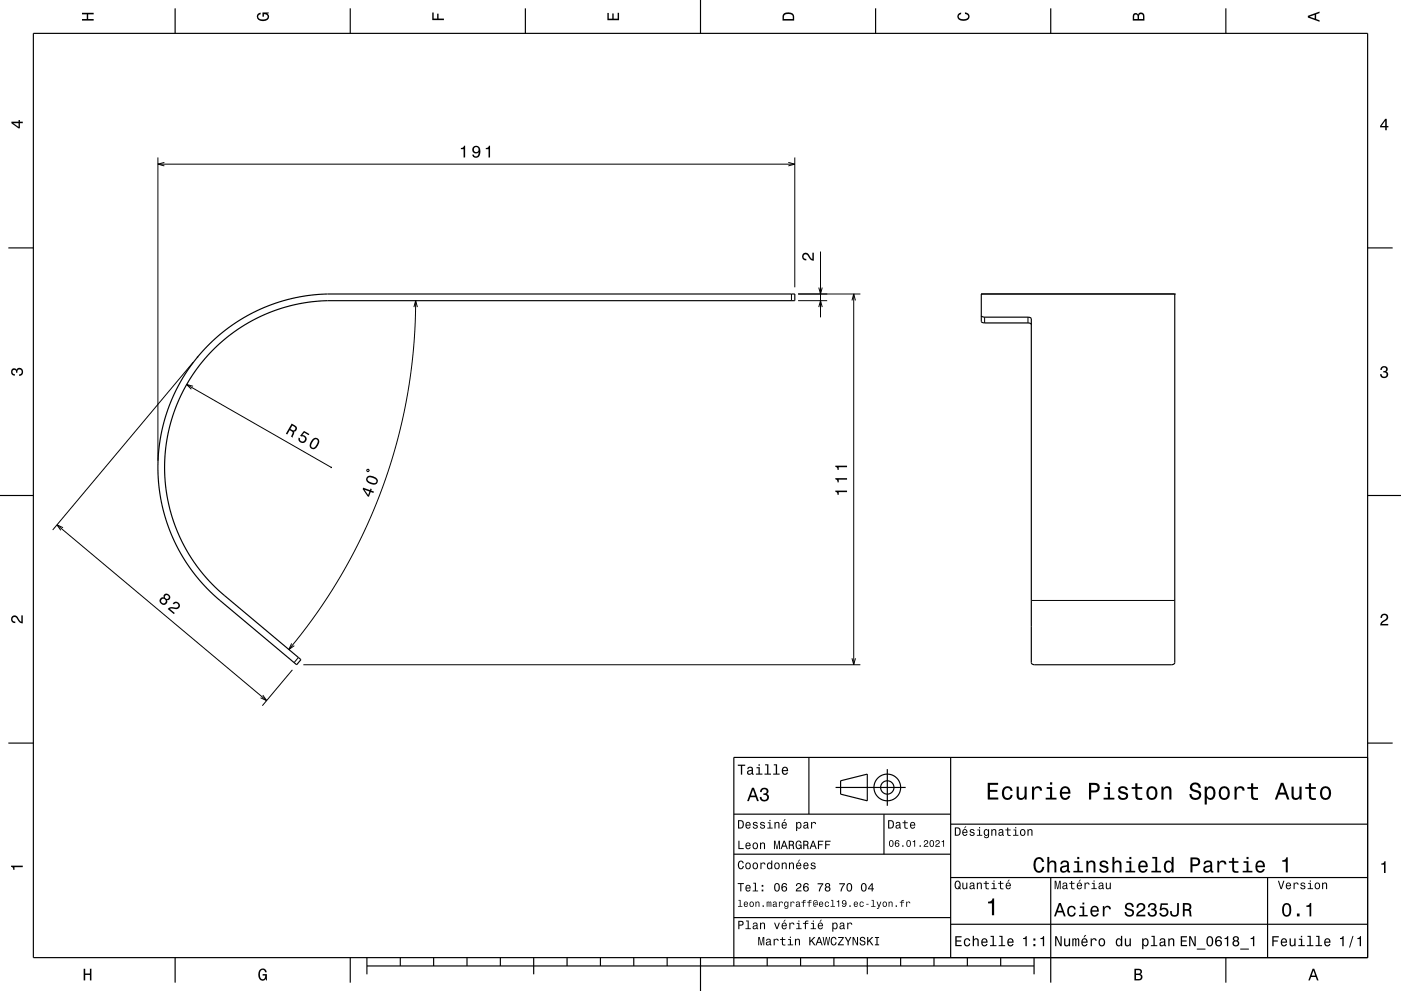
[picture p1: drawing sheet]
<svg xmlns="http://www.w3.org/2000/svg" width="420mm" height="297mm" viewBox="0 0 420 297" stroke-linecap="round" stroke-linejoin="round" font-family="sans-serif">
<g fill="none" stroke="#000" stroke-width=".3">
<path d="M47.3 47.2v90.9M47.3 49.2h191M49.3 48.7l-2 .5 2 .5M236.3 48.7l2 .5-2 .5M238.3 47.2v38.9M246 75.4v19.7M124.1 92l.5-1.9 .5 1.9M124.6 90.1l-.2 7.3-.4 6.7-1.8 13.9-2.9 13.4-1.9 6.8-2.4 7.1-5.3 12.9-3.2 6.5-3.6 6.6-3.6 6-4 6-4.3 5.9-4.4 5.4M237.3 88.1v2M239.3 90.1h8.7M239.3 88.1h18.6M245.5 86.2l.5 1.9 .5-1.9"/>
<path d="M245.5 92l.5-1.9 .5 1.9M255.4 90l.5-1.9 .6 1.9M255.9 88.1v111.1M294.2 88.1h58M295.2 95v1.8M308.2 95v1.8M56 115.2l43.3 24.9M57.9 115.8l-1.9-.6 1.4 1.5M57.9 108.6l-42.1 50.2M17.1 157.3l62.8 52.7M18.9 158.1l-1.8-.8 1.1 1.6M110 140.8l.5-.1 .1 .5-.5 .1z"/>
<path d="M309.2 180h43M87.4 192.8l-.8 1.8 1.6-1.1M89.5 197l-1.3 1.6M90.9 199.2h167M255.4 197.3l.5 1.9 .6-1.9M78.8 208.3l1.1 1.7-1.8-.9M87.7 200.8l-9.1 10.7"/>
</g>
<g fill="none" stroke="#000" stroke-width=".35">
<path d="M10 10h400v277h-400zM52.5 2.5v7.5M105 2.5v7.5M157.5 2.5v7.5M210 0v10M262.5 2.5v7.5M315 2.5v7.5M367.5 2.5v7.5M2.5 74.3h7.5M410 74.3h7.5M294.2 94.6l.3 .3 .7 .1h13l.6 .2 .4 .4v103.1l1 .5 41.5-.1 .5-.5v-110.5h-58l.1 8.5 .9 .2h13l.6 .1 .4 .4M62.5 103.4l3.3-3.1 3.6-2.7 4-2.6 4-2 3.9-1.7 4.5-1.4 4.2-1 4.4-.6 3.8-.2h140.1v2l-142.8 .1-6.9 1.1-6.5 1.9-6.4 2.8-6.3 4.1-5.3 4.5-4.6 5.3-3.8 5.9-3.1 6.5-2.1 7-1 6.9-.1 7 .9 6.7 1.5 5.8 2 5.1 2.7 5.1 3.4 4.9 2.9 3.4 3.4 3.3 24 20.2-1.3 1.5-23.7-19.9-4.9-4.9-3.6-4.5-3.1-5.1-2.5-5.2-2-5.9-1.3-6.6-.5-7 .5-7 1.4-6.6 2.1-6.4 3-6 3.6-5.4z"/>
<path d="M0 148.5h10M410 148.5h10M2.5 222.7h7.5M242.5 227v17M250.5 236h21M252 234l8-2v8l-8-2zM266 230.5v11M285 227v60M410 222.7h7.5M410 227h-190v62.5M220 244h65M220 256h65"/>
<path d="M265 244v12M285 247h125M220 275h65M285 277h125M285 263h125M315 263v31.5M380 263v24M52.5 287v7.5M105 287v7.5M110 289.5h200M110 287v5M120 287v2.5"/>
<path d="M130 287v2.5M140 287v2.5M150 287v2.5M160 287v5M170 287v2.5M180 287v2.5M190 287v2.5M200 287v2.5M210 287v10M230 287v2.5M240 287v2.5M250 287v2.5"/>
<path d="M260 287v5M270 287v2.5M280 287v2.5M290 287v2.5M300 287v2.5M310 287v5M367.5 287v7.5"/>
<circle cx="266" cy="236" r="4"/>
<circle cx="266" cy="236" r="2"/>
</g>
<g fill="#000">
<path d="M24.6 3.8h3.5v.5h-1.7v1.4h1.7v.5h-3.5v-.5h1.4v-1.4h-1.4z" fill-rule="evenodd"/>
<path d="M77.3 4.2l.8-.4v.5l-.3 .1a.68 .68 0 0 0-.4 .6 .68 .68 0 0 0 .4 .6 1.68 1.68 0 0 0 2.4-.6 .93 .93 0 0 0-1.1-.8v.8h-.4v-1.3h1.9v.3l-.5 .1 .4 .4a1.19 1.19 0 0 1-.9 1.7 1.9 1.9 0 0 1-2.6-1.3z" fill-rule="evenodd"/>
<path d="M129.6 3.8h.4v1.8h1.1v-1.5h.4v1.5h1.6v.4h-3.5z" fill-rule="evenodd"/>
<path d="M182.1 3.9h.4v1.7h1.1v-1.6h.4v1.6h1.2v-1.8h.4v2.3h-3.5z" fill-rule="evenodd"/>
<path d="M235 4a2.21 2.21 0 0 0-.4 2.2h3.5v-1.2a1.92 1.92 0 0 0-3.1-1zM235.3 4.4l.4-.2a1.45 1.45 0 0 1 2 .8v.7h-2.7l.1-1z" fill-rule="evenodd"/>
<path d="M287.3 4.2l.8-.4v.4l-.3 .1a.66 .66 0 0 0-.4 .6 .66 .66 0 0 0 .4 .6 1.69 1.69 0 0 0 2.5-.5 .9 .9 0 0 0-1-.8v-.5a1.24 1.24 0 0 1 1.4 1.1 1.24 1.24 0 0 1-1.1 1.4 1.93 1.93 0 0 1-2.6-1.2z" fill-rule="evenodd"/>
<path d="M339.8 4.2l-.2 2h3.5v-1.4a.98 .98 0 0 0-.7-1 .98 .98 0 0 0-1.2 .6 .84 .84 0 0 0-1.4-.2zM340.1 4.5l.4-.1 .4 .1 .1 1.2h-1zM341.6 4.4l.4-.2a.58 .58 0 0 1 .7 .7v.8h-1.2z" fill-rule="evenodd"/>
<path d="M392.1 4.7v.6l3.5 1.2v-.4l-1-.4v-1.4l1-.4v-.4zM392.6 5l1.5-.5v1z" fill-rule="evenodd"/>
<path d="M3.4 36.5v.4l2.1 1.6h.5v-1.6h.8v-.4h-.8v-.5h-.4v.5zM4 36.9h1.6v1.1z" fill-rule="evenodd"/>
<path d="M415.3 35.6l-1.6 2.1v.5h1.6v.8h.4v-.8h.5v-.4h-.5v-2.2zM415.3 36.2v1.6h-1.1z" fill-rule="evenodd"/>
<path d="M138.2 44.3v.4h.8v2.5h.4v-3.5h-.3a.77 .77 0 0 1-.9 .6zM141.9 44a1.15 1.15 0 0 0 0 1.7 1.15 1.15 0 0 0 1.6-.1 1.03 1.03 0 0 1-.8 1.3l-.5-.2-.1-.4h-.5a1.23 1.23 0 0 0 1.5 .9 1.23 1.23 0 0 0 .9-1.4 1.41 1.41 0 0 0-.4-1.7 1.41 1.41 0 0 0-1.7-.1zM142.1 44.8a.74 .74 0 0 1 1.4 0 .74 .74 0 0 1-1.4 0zM145.6 44.3v.4h.8v2.5h.5v-3.5h-.3a.77 .77 0 0 1-1 .6z" fill-rule="evenodd"/>
<path d="M240.7 76.1a1.22 1.22 0 0 1 2.1 .7l.7 .8v-1.9h.5v2.4a2.76 2.76 0 0 1-2.1-1.8 .69 .69 0 0 0-1 .5 .69 .69 0 0 0 .8 .8v.5a1.18 1.18 0 0 1-1.2-.7 1.18 1.18 0 0 1 .2-1.3z" fill-rule="evenodd"/>
<path d="M3.6 110.6a.86 .86 0 0 1 1.4 .2 1.12 1.12 0 0 1 1.5-.4 1.12 1.12 0 0 1 .3 1.6l-.5 .6-.6 .1v-.5a.72 .72 0 0 0 .9-.6 .72 .72 0 0 0-.8-.8 .72 .72 0 0 0-.6 .9h-.4a.62 .62 0 0 0-.4-.8 .62 .62 0 0 0-.8 .5 .62 .62 0 0 0 .5 .7h.4l-.1 .5a1.17 1.17 0 0 1-1-.7 1.17 1.17 0 0 1 .2-1.3z" fill-rule="evenodd"/>
<path d="M59 106.8h.4v.4h-.4z" fill-rule="evenodd"/>
<path d="M414.1 110a1.01 1.01 0 0 1 1.5-.2 1.01 1.01 0 0 1 0 1.6 1.12 1.12 0 0 1 .4 1.5 1.12 1.12 0 0 1-1.6 .3l-.6-.5-.1-.6h.5a.72 .72 0 0 0 .7 .9 .72 .72 0 0 0 .7-.8 .72 .72 0 0 0-.9-.6v-.4a.62 .62 0 0 0 .8-.4 .62 .62 0 0 0-.5-.8 .62 .62 0 0 0-.7 .5v.4h-.5z" fill-rule="evenodd"/>
<path d="M87.4 126.9l-1.7 3.1 .4 .2 .7-1.3 .9 .6-.4 1.4 .4 .2 .5-1.4-.1-.3a.97 .97 0 0 0 .9-.8 .97 .97 0 0 0-.5-1.1zM87.6 127.5l.5 .3a.6 .6 0 0 1 .3 .9 .6 .6 0 0 1-.9 .1l-.4-.2z" fill-rule="evenodd"/>
<path d="M91.1 129.1l-1.1 1.5 .3 .2a.8 .8 0 0 1 1.2 .4 .8 .8 0 0 1-.7 1.1 .8 .8 0 0 1-.8-.9l-.5-.3a1.21 1.21 0 0 0 .8 1.7 1.21 1.21 0 0 0 1.6-1 1.21 1.21 0 0 0-1.3-1.4l.6-.7 1.3 .7 .2-.3zM93.7 131.7a1.9 1.9 0 0 0-.3 2.8 2.03 2.03 0 0 0 2.3-2.3 1.13 1.13 0 0 0-.8-1 1.13 1.13 0 0 0-1.2 .5zM94 132l.3-.3a.63 .63 0 0 1 .7 0 .63 .63 0 0 1 .3 .6l-.1 .4a1.6 1.6 0 0 1-1.6 1.4l-.3-.2a2.16 2.16 0 0 1 .7-1.9z" fill-rule="evenodd"/>
<path d="M99.2 139.9h.3v.4h-.3z" fill-rule="evenodd"/>
<path d="M108.9 146.1l-.2 .5 1.5 2.1 .4 .2 .5-1.4 .8 .2 .2-.4-.8-.3 .2-.4-.4-.2-.2 .5zM109.3 146.8l1.5 .5-.4 1.1zM110.1 142.8a1.14 1.14 0 0 0 .3 1.9 1.9 1.9 0 0 0 2.8-.2 2.03 2.03 0 0 0-2.7-1.9zM110.4 143.2a2.37 2.37 0 0 1 2.5 .8l-.3 .7a2.38 2.38 0 0 1-2.4-.9z" fill-rule="evenodd"/>
<path d="M250.4 147v.4a.77 .77 0 0 1 .7 .9h.3v-.8h2.5v-.5zM250.4 143.3v.3a.77 .77 0 0 1 .7 1h.3v-.8h2.5v-.5zM250.4 139.6v.3a.77 .77 0 0 1 .7 .9h.3v-.8h2.5v-.4z" fill-rule="evenodd"/>
<path d="M49.2 178.2l-.1 .9a1.09 1.09 0 0 0-1.2 1.1 1.09 1.09 0 0 0 1.3 1 1.09 1.09 0 0 0 .8-1.3 .95 .95 0 0 0 1.1-.9 .95 .95 0 0 0-.9-1l-.4-.1zM48.3 180.1a.71 .71 0 0 1 1.4 0 .71 .71 0 0 1-1.4 0zM49.4 178.9a.6 .6 0 0 1 1.2 0 .6 .6 0 0 1-1.2 0zM51.8 180.8l.3 .3a.71 .71 0 0 1 1-.3 .71 .71 0 0 1 .3 .9 .71 .71 0 0 1-.9 .4l-.4-.1a1.64 1.64 0 0 0-1.8 .5l1.8 1.6 .3-.4-1.5-1.2 1.2-.1a1.18 1.18 0 0 0 1.6-.2 1.18 1.18 0 0 0-.2-1.7 1.18 1.18 0 0 0-1.7 .3z" fill-rule="evenodd"/>
<path d="M3.6 184.7a1.22 1.22 0 0 1 2 .8l.8 .8v-1.9h.4v2.4a2.76 2.76 0 0 1-2-1.8 .69 .69 0 0 0-1.1 .5 .69 .69 0 0 0 .9 .8v.4a1.19 1.19 0 0 1-1.2-.6 1.19 1.19 0 0 1 .2-1.4z" fill-rule="evenodd"/>
<path d="M414.2 184.2a1.18 1.18 0 0 1 1.9 .3 1.18 1.18 0 0 1-1 1.7l-.8 .8h1.9v.4h-2.4a2.76 2.76 0 0 1 1.8-2 .69 .69 0 0 0-.5-1.1 .69 .69 0 0 0-.8 .9h-.4z" fill-rule="evenodd"/>
<path d="M221.2 229.2v.3h.9v2.7h.4v-2.7h.9v-.3zM224.3 230l-.3 .5h.4a.47 .47 0 0 1 .5-.4 .47 .47 0 0 1 .4 .6l-.2 .1a.78 .78 0 0 0-1.1 .4 .78 .78 0 0 0 .6 1l.8-.3 .1 .2 .5 .1v-.3l-.3-.1v-1.3a.87 .87 0 0 0-.6-.7 .87 .87 0 0 0-.8 .2zM224.4 231.3l.9-.3v.4a.51 .51 0 0 1-.5 .5 .51 .51 0 0 1-.5-.5zM226.8 229.9v.3h.6v1.6h-.8v.4h2v-.4h-.8v-1.9zM227.4 229.1v.4h.4v-.4zM229.4 229.1v.3h.6v2.4h-.8v.4h1.9v-.4h-.8v-2.7zM232 229.1v.3h.6v2.4h-.8v.4h1.9v-.4h-.7v-2.7zM234.6 230.1a1.24 1.24 0 0 0-.2 1.4 1.24 1.24 0 0 0 1.2 .7l.6-.7h-.3l-.6 .4a.64 .64 0 0 1-.5-.8h1.5v-.2a.96 .96 0 0 0-.5-1 .96 .96 0 0 0-1.2 .2zM234.9 230.3l.7-.2 .3 .7h-1.1z" fill-rule="evenodd"/>
<path d="M296.1 234.6v5h3.2v-.6h-2.5v-1.7h2.2v-.6h-2.2v-1.5h2.4v-.6zM300.8 236.2a2.18 2.18 0 0 0 1.2 3.6 1.51 1.51 0 0 0 1.6-1.6h-.6a.95 .95 0 0 1-.9 1 .95 .95 0 0 1-1-.9 1.6 1.6 0 0 1 .9-2.1 .86 .86 0 0 1 .9 .8h.7a1.56 1.56 0 0 0-1.1-1.3 1.56 1.56 0 0 0-1.7 .5zM304.8 235.8v2.5a1.27 1.27 0 0 0 .9 1.4 1.27 1.27 0 0 0 1.5-.7v.6h.6v-3.8h-.6v2.2a.92 .92 0 0 1-.6 1.1 .92 .92 0 0 1-1.2-.4v-2.9zM309.4 235.8v3.8h.6v-2.2a.95 .95 0 0 1 .5-1.1 .95 .95 0 0 1 1.2 .3l.1 .4h.6a1.28 1.28 0 0 0-1-1.4 1.28 1.28 0 0 0-1.4 .8v-.6zM313.8 235.9v.5h1v2.7h-1.3v.5h3.2v-.5h-1.3v-3.2zM314.8 234.4v.8h.6v-.8zM318.1 236.2a2.2 2.2 0 0 0 1.2 3.6 1.51 1.51 0 0 0 1.5-1.3h-.6l-.3 .5-.5 .2a1.08 1.08 0 0 1-1-1.3h2.5a1.66 1.66 0 0 0-.7-2 1.66 1.66 0 0 0-2.1 .3zM318.6 236.5a.94 .94 0 0 1 1.2-.2 .94 .94 0 0 1 .5 1h-1.9zM326.5 234.6v5h.6v-2.1a1.92 1.92 0 0 0 2.6-1.4 1.33 1.33 0 0 0-1.5-1.5zM327.1 235.2a1.6 1.6 0 0 1 1.8 .5 .86 .86 0 0 1 0 .9 .86 .86 0 0 1-.9 .3h-.9zM331.1 235.9v.5h1v2.7h-1.3v.5h3.3v-.5h-1.3v-3.2zM332.1 234.4v.8h.7v-.8zM335.6 235.9a1.08 1.08 0 0 0-.3 1.2 1.08 1.08 0 0 0 1 .7l1.2 .5a.91 .91 0 0 1-.8 1 .91 .91 0 0 1-1-.9h-.6a1.52 1.52 0 0 0 1.7 1.3 1.52 1.52 0 0 0 1.3-1.7l-.5-.5-1.6-.4a.76 .76 0 0 1 .6-1 .76 .76 0 0 1 .9 .7h.6a1.47 1.47 0 0 0-1-1.2 1.47 1.47 0 0 0-1.5 .3zM340.4 234.7v1.2h-1.1v.5h1.1v2.6a1.49 1.49 0 0 0 2 .7v-.5a.97 .97 0 0 1-1.4-.5v-2.3h1.4v-.5h-1.4v-1.2zM344.1 236.2a2.18 2.18 0 0 0 1.2 3.6 2.12 2.12 0 0 0 1.7-2.1 2.12 2.12 0 0 0-1.7-2.1l-.7 .2zM344.6 236.6a.96 .96 0 0 1 1-.4 .96 .96 0 0 1 .7 .8 1.59 1.59 0 0 1-1 2.2 1.67 1.67 0 0 1-.7-2.6zM348.2 235.8v3.8h.6v-2.2a.91 .91 0 0 1 .6-1.1 .91 .91 0 0 1 1.1 .5v2.8h.7v-2.5a1.27 1.27 0 0 0-.9-1.4 1.27 1.27 0 0 0-1.5 .6v-.5zM357.1 234.9a1.37 1.37 0 0 0-.3 1.5 1.37 1.37 0 0 0 1.3 .9 1.1 1.1 0 0 1 1.3 1.3 1.19 1.19 0 0 1-1.3 .5 1.19 1.19 0 0 1-.9-1.1h-.7a1.73 1.73 0 0 0 2.2 1.8 1.73 1.73 0 0 0 1-2.6l-1.1-.4a1.02 1.02 0 0 1-1.2-.9 .99 .99 0 0 1 1.1-.8 .99 .99 0 0 1 .8 1h.7a1.66 1.66 0 0 0-1-1.6 1.66 1.66 0 0 0-1.9 .4zM361.2 235.8v5.3h.6v-2.1a1.32 1.32 0 0 0 1.4 .7 1.32 1.32 0 0 0 1.1-1.1 2.15 2.15 0 0 0-1.4-3l-.6 .2-.5 .5v-.5zM362.1 236.6a.9 .9 0 0 1 .9-.4 .9 .9 0 0 1 .7 .8 1.61 1.61 0 0 1-.9 2.2 1.69 1.69 0 0 1-.7-2.6zM365.8 236.2a2.18 2.18 0 0 0 1.2 3.6 2.16 2.16 0 0 0 1.8-1.8 2.16 2.16 0 0 0-1.1-2.2h-1.4zM366.3 236.6a.96 .96 0 0 1 1-.4 .96 .96 0 0 1 .7 .8 1.59 1.59 0 0 1-1 2.2 1.67 1.67 0 0 1-.7-2.6zM370.1 235.8v3.8h.6v-2.2a.95 .95 0 0 1 .5-1.1 .95 .95 0 0 1 1.2 .3l.1 .4h.6a1.28 1.28 0 0 0-1-1.4 1.28 1.28 0 0 0-1.4 .8v-.6zM375.1 234.7v1.2h-1.1v.5h1.1v2.6a1.49 1.49 0 0 0 2 .7v-.5a.98 .98 0 0 1-1.4-.5v-2.3h1.4v-.5h-1.4v-1.2zM384 234.6l-1.8 5h.6l.6-1.5h2l.5 1.5h.7l-1.9-5zM384.4 235.3l.7 2.2h-1.5zM387.2 235.8v2.5a1.27 1.27 0 0 0 .9 1.4 1.27 1.27 0 0 0 1.5-.7v.6h.6v-3.8h-.6v2.2a.92 .92 0 0 1-.6 1.1 .92 .92 0 0 1-1.1-.4l-.1-2.9zM392.4 234.7v1.2h-1.1v.5h1.1v2.6a1.49 1.49 0 0 0 2.1 .7v-.5a.97 .97 0 0 1-1.4-.5l-.1-2.3h1.5v-.5h-1.5v-1.2zM396.1 236.2a2.18 2.18 0 0 0 1.3 3.6 2.16 2.16 0 0 0 1.7-1.8 2.16 2.16 0 0 0-1-2.2h-1.4zM396.6 236.6a.96 .96 0 0 1 1-.4 .96 .96 0 0 1 .7 .8 1.59 1.59 0 0 1-.9 2.2 1.67 1.67 0 0 1-.8-2.6z" fill-rule="evenodd"/>
<path d="M3.3 259.4h3.5v.5h-2.5v.8h-.3a.77 .77 0 0 0-.7-.9z" fill-rule="evenodd"/>
<path d="M221.4 252v2.5h1.6v-.3h-1.3v-2.2zM223.7 252.7a.98 .98 0 0 0-.2 1.3 .98 .98 0 0 0 1.3 .4l.2-.5-.9 .3-.3-.6 1.3-.2a.8 .8 0 0 0-.5-.8 .8 .8 0 0 0-.9 .1zM223.9 252.9l.6-.1 .2 .5h-.9zM225.8 252.7a.98 .98 0 0 0-.1 1.4 .98 .98 0 0 0 1.3 .2 .98 .98 0 0 0 .2-1.4 .98 .98 0 0 0-1.4-.2zM226 252.9l.2-.1a.71 .71 0 0 1 .7 .7 .71 .71 0 0 1-.7 .7l-.3-.4zM227.8 252.5v2h.4v-1.1a.45 .45 0 0 1 .3-.7 .45 .45 0 0 1 .5 .6v1.2h.3v-1.3a.63 .63 0 0 0-.4-.7 .63 .63 0 0 0-.8 .3v-.3zM232 252v2.5h.3v-2.3l.5 2.3h.3l.4-2.3v2.3h.3v-2.5h-.4l-.5 2.2-.4-2.2zM234.9 252l-.9 2.5h.3l.3-.8h1l.3 .8h.3l-.9-2.5zM235.1 252.3l.4 1.1h-.8zM236.5 252v2.5h.3v-1.1l.7 .1 .3 1h.3l-.4-1.3a.69 .69 0 0 0 .3-.8 .69 .69 0 0 0-.7-.4zM236.8 252.3h.4a.43 .43 0 0 1 .5 .4 .43 .43 0 0 1-.5 .4h-.4zM238.7 252.3a1.36 1.36 0 0 0 .9 2.2l.5-.4 .2 .4v-1.4h-.9v.3h.6l-.2 .6a.49 .49 0 0 1-.8 0l-.2-.8a.8 .8 0 0 1 .6-1l.5 .5h.4a.85 .85 0 0 0-.6-.8 .85 .85 0 0 0-1 .4zM240.8 252v2.5h.3v-1.1l.8 .1 .2 1h.4l-.4-1.3a.69 .69 0 0 0 .3-.8 .69 .69 0 0 0-.8-.4zM241.1 252.3h.4a.43 .43 0 0 1 .5 .4 .43 .43 0 0 1-.5 .4h-.4zM243.6 252l-.9 2.5h.3l.3-.8h1l.2 .8h.4l-.9-2.5zM243.8 252.3l.4 1.1h-.8zM245.2 252v2.5h.3v-1.2h1.1v-.3h-1.1v-.7h1.3v-.3zM247.4 252v2.5h.3v-1.2h1.1v-.3h-1.1v-.7h1.3v-.3z" fill-rule="evenodd"/>
<path d="M221.2 245.8v2.5h.9a1.28 1.28 0 0 0 1-1.2 1.28 1.28 0 0 0-1-1.3zM221.6 246.1a.96 .96 0 0 1 1.1 1 .96 .96 0 0 1-1.1 .9zM223.7 246.6a.98 .98 0 0 0-.2 1.3 .98 .98 0 0 0 1.3 .3l.2-.4-.9 .3-.3-.7 1.3-.1a.8 .8 0 0 0-.5-.9 .8 .8 0 0 0-.9 .2zM223.9 246.7l.6-.1 .2 .6h-.9zM225.9 246.5l-.2 .4 .1 .3 1 .4a.43 .43 0 0 1-.4 .5 .43 .43 0 0 1-.4-.4h-.3a.7 .7 0 0 0 .9 .7 .7 .7 0 0 0 .3-1.1l-.8-.3a.38 .38 0 0 1 .3-.5 .38 .38 0 0 1 .4 .4h.3l-.4-.6zM228 246.5l-.1 .4 .1 .3 1 .4a.43 .43 0 0 1-.4 .5 .43 .43 0 0 1-.5-.4h-.3a.7 .7 0 0 0 1 .7 .7 .7 0 0 0 .2-1.1l-.7-.3a.38 .38 0 0 1 .3-.5 .38 .38 0 0 1 .4 .4h.3l-.4-.6zM230.2 246.4v.3h.5v1.3h-.7v.3h1.6v-.3h-.6v-1.6zM230.7 245.7v.4h.3v-.4zM232.2 246.4v1.9h.3v-1.1a.45 .45 0 0 1 .4-.6 .45 .45 0 0 1 .5 .5v1.2h.3v-1.3a.63 .63 0 0 0-.5-.7 .63 .63 0 0 0-.7 .4v-.3zM235.2 245.5l-.4 .6 .8-.6zM234.5 246.6a.98 .98 0 0 0-.2 1.3 .98 .98 0 0 0 1.3 .3l.3-.4-1 .3-.3-.7 1.3-.1a.8 .8 0 0 0-.4-.9 .8 .8 0 0 0-1 .2zM234.8 246.7l.5-.1 .3 .6h-1zM238.7 246.4v2.7h.3v-1.1l.1 .2a.67 .67 0 0 0 .7 .1 .67 .67 0 0 0 .4-.5 .91 .91 0 0 0 0-1.1 .91 .91 0 0 0-1-.3l-.2 .3v-.3zM239.1 246.8l.2-.2a.7 .7 0 0 1 .7 .7 .7 .7 0 0 1-.7 .7l-.3-.3zM241.1 246.5l-.2 .4h.3a.39 .39 0 0 1 .4-.3 .39 .39 0 0 1 .3 .5 .73 .73 0 0 0-.9 .3 .73 .73 0 0 0 .1 .9l.9-.2 .1 .2h.4l-.2-1.4a.73 .73 0 0 0-.5-.6 .73 .73 0 0 0-.7 .2zM241.2 247.6l.8-.3v.3a.42 .42 0 0 1-.4 .5 .42 .42 0 0 1-.5-.5zM243.1 246.4v1.9h.4l.1-1.6 .5-.1 .2 .4h.4a.64 .64 0 0 0-.5-.7 .64 .64 0 0 0-.8 .4v-.3z" fill-rule="evenodd"/>
<path d="M221.4 258.2a1.33 1.33 0 0 0-.2 1.5 1.33 1.33 0 0 0 1.3 .8l.5-1h-.3l-.4 .7a1.04 1.04 0 0 1-.8-.9 1.04 1.04 0 0 1 .6-1.1l.5 .5h.4a.85 .85 0 0 0-.6-.8 .85 .85 0 0 0-1 .3zM223.6 258.7a.98 .98 0 0 0-.1 1.4 .98 .98 0 0 0 1.4 .2 .98 .98 0 0 0 .1-1.4 .98 .98 0 0 0-1.4-.2zM223.9 258.9l.1-.1a.71 .71 0 0 1 .8 .7 .71 .71 0 0 1-.8 .7l-.2-.4zM225.8 258.7a.98 .98 0 0 0-.1 1.4 .98 .98 0 0 0 1.3 .2 .98 .98 0 0 0 .2-1.4 .98 .98 0 0 0-1.4-.2zM226 258.9l.2-.1a.71 .71 0 0 1 .7 .7 .71 .71 0 0 1-.7 .7l-.3-.4zM228 258.5v2h.3l.1-1.6 .5-.1 .3 .3h.3a.64 .64 0 0 0-.5-.6 .64 .64 0 0 0-.7 .4v-.4zM230.1 258.7l-.2 .4a.91 .91 0 0 0 .1 1 .91 .91 0 0 0 1 .3l.2-.2v.3h.3v-2.6h-.3v.9l-.6-.3zM230.4 258.9l.1-.1a.7 .7 0 0 1 .7 .7 .7 .7 0 0 1-.7 .7l-.2-.4zM232.3 258.7a.98 .98 0 0 0-.1 1.4 .98 .98 0 0 0 1.3 .2 .98 .98 0 0 0 .2-1.4 .98 .98 0 0 0-1.4-.2zM232.5 258.9l.2-.1a.71 .71 0 0 1 .7 .7 .71 .71 0 0 1-.7 .7l-.3-.4zM234.4 258.5v2h.3v-1.1a.45 .45 0 0 1 .3-.7 .45 .45 0 0 1 .5 .6v1.2h.4v-1.3a.63 .63 0 0 0-.5-.7 .63 .63 0 0 0-.7 .3v-.3zM236.5 258.5v2h.3v-1.1a.45 .45 0 0 1 .4-.7 .45 .45 0 0 1 .5 .6v1.2h.3v-1.3a.64 .64 0 0 0-.4-.7 .64 .64 0 0 0-.8 .3v-.3zM239.5 257.7l-.3 .6 .7-.6zM238.9 258.7a.98 .98 0 0 0-.3 1.4 .98 .98 0 0 0 1.3 .3l.3-.5-.9 .3-.3-.6 1.2-.2a.8 .8 0 0 0-.4-.8 .8 .8 0 0 0-.9 .1zM239.1 258.9l.5-.1 .3 .5h-.9zM241 258.7a.98 .98 0 0 0-.2 1.3 .98 .98 0 0 0 1.3 .4l.3-.5-1 .3-.3-.6 1.3-.2a.8 .8 0 0 0-.4-.8 .8 .8 0 0 0-1 .1zM241.3 258.9l.5-.1 .3 .5h-1zM243.2 258.6l-.2 .4 .2 .4 1 .4a.43 .43 0 0 1-.4 .5 .43 .43 0 0 1-.5-.4h-.3a.7 .7 0 0 0 1 .7 .7 .7 0 0 0 .2-1.2l-.8-.2a.38 .38 0 0 1 .3-.5 .38 .38 0 0 1 .5 .3h.3l-.4-.5z" fill-rule="evenodd"/>
<path d="M225.4 236.1l-1.4 4h.5l.4-1.2h1.6l.5 1.2h.5l-1.5-4zM225.7 236.7l.7 1.7h-1.3zM228.2 236.4l-.4 1h.6a.71 .71 0 0 1 .3-.9 .71 .71 0 0 1 .9 .3 .71 .71 0 0 1-.2 1h-.5v.4a.82 .82 0 0 1 1 .5 .82 .82 0 0 1-.5 1.1 .82 .82 0 0 1-1.1-.6v-.4h-.5a1.34 1.34 0 0 0 1.7 1.4 1.34 1.34 0 0 0 .7-2.1l-.3-.1a1.11 1.11 0 0 0 .3-1.6 1.11 1.11 0 0 0-1.6-.2z" fill-rule="evenodd"/>
<path d="M266.7 252l-.2 .3a.91 .91 0 0 0 0 1.1 .91 .91 0 0 0 1 .4 1.05 1.05 0 0 0 .4-1.2 1.05 1.05 0 0 0-1-.8zM267 252.1a.81 .81 0 0 1 .7 .7 .81 .81 0 0 1-.5 .8l-.4-.5zM268.5 251.9a1.21 1.21 0 0 0 .5 1.9 .66 .66 0 0 0 .6-.9 .66 .66 0 0 0-1.1-.2l.3-.7 .8 .3-.4-.5zM268.5 253.2a.45 .45 0 0 1 .9 0 .45 .45 0 0 1-.9 0zM270.5 253.3v.5h.4v-.5zM271.9 252l-.2 .3a.91 .91 0 0 0 0 1.1 .91 .91 0 0 0 1 .4 1.05 1.05 0 0 0 .4-1.2 1.05 1.05 0 0 0-1-.8zM272.2 252.1a.81 .81 0 0 1 .7 .7 .81 .81 0 0 1-.5 .8l-.4-.5zM273.6 252.1v.3h.5v1.4h.2v-2zM275.7 253.3v.5h.4v-.5zM277.1 251.9l-.2 .6h.3a.43 .43 0 0 1 .4-.5 .43 .43 0 0 1 .5 .5 .43 .43 0 0 1-.6 .4l-.4 .3-.2 .6h1.4v-.3l-1.1-.1a1.07 1.07 0 0 0 .9-1.5l-.5-.1zM278.8 252l-.2 .8a.81 .81 0 0 0 .7 1 1.02 1.02 0 0 0 .8-1.1 1.02 1.02 0 0 0-1.1-.9zM279.1 252.1a.81 .81 0 0 1 .7 .7 .81 .81 0 0 1-.5 .8l-.4-.5zM280.6 251.9l-.2 .6h.3a.43 .43 0 0 1 .4-.5 .43 .43 0 0 1 .4 .5 .43 .43 0 0 1-.5 .4l-.5 .3-.1 .6h1.3v-.3l-1-.1a1.06 1.06 0 0 0 .9-1.5l-.5-.1zM282.3 252.1v.3h.5v1.4h.2v-2z" fill-rule="evenodd"/>
<path d="M266.2 245.8v2.5h.9a1.28 1.28 0 0 0 1-1.2 1.28 1.28 0 0 0-1-1.3zM266.6 246.1a.96 .96 0 0 1 1.1 1 .96 .96 0 0 1-1.1 .9zM268.7 246.5l-.2 .4h.3a.39 .39 0 0 1 .5-.3 .39 .39 0 0 1 .3 .5 .73 .73 0 0 0-1 .3 .73 .73 0 0 0 .2 .9l.9-.2v.2h.4l-.2-1.4a.73 .73 0 0 0-.4-.6 .73 .73 0 0 0-.8 .2zM268.8 247.6l.8-.3v.3a.42 .42 0 0 1-.4 .5 .42 .42 0 0 1-.4-.5zM271.1 245.9v.5h-.5v.3h.5v1.3a.74 .74 0 0 0 1 .4v-.3l-.6-.1-.1-.4v-.9h.7v-.3h-.7v-.5zM273 246.6a.98 .98 0 0 0-.2 1.3 .98 .98 0 0 0 1.3 .3l.3-.4-1 .3-.3-.7 1.3-.1a.8 .8 0 0 0-.4-.9 .8 .8 0 0 0-1 .2zM273.3 246.7l.5-.1 .3 .6h-1z" fill-rule="evenodd"/>
<path d="M286.2 248v2.5h.9a1.28 1.28 0 0 0 1-1.3 1.28 1.28 0 0 0-1-1.2zM286.6 248.3a.96 .96 0 0 1 1.1 .9 .96 .96 0 0 1-1.1 1zM289.4 247.7l-.4 .6 .7-.6zM288.7 248.7a.98 .98 0 0 0-.2 1.3 .98 .98 0 0 0 1.3 .4l.2-.5-.9 .3-.3-.6 1.3-.2a.8 .8 0 0 0-.5-.8 .8 .8 0 0 0-.9 .1zM288.9 248.9l.6-.1 .2 .5h-.9zM290.9 248.6l-.2 .4 .1 .4 1 .4a.43 .43 0 0 1-.4 .5 .43 .43 0 0 1-.4-.4h-.3a.7 .7 0 0 0 .9 .7 .7 .7 0 0 0 .3-1.2l-.8-.2a.38 .38 0 0 1 .3-.5 .38 .38 0 0 1 .4 .4l.3-.1-.4-.5zM293 248.6v.3h.5v1.3h-.7v.3h1.7v-.3h-.7v-1.6zM293.5 247.9v.3h.3v-.3zM295.1 248.7l-.2 .4a.91 .91 0 0 0 .1 1 .91 .91 0 0 0 1 .3l.2-.2a.52 .52 0 0 1-.2 .7 .52 .52 0 0 1-.7-.3h-.3a.78 .78 0 0 0 .9 .6 .78 .78 0 0 0 .6-.8v-1.9h-.3v.3l-.6-.3zM295.4 248.9l.1-.1a.7 .7 0 0 1 .7 .7 .7 .7 0 0 1-.7 .7l-.2-.4zM297.2 248.5v2h.3v-1.4l.5-.3 .3 .2 .1 1.5h.3v-1.3a.63 .63 0 0 0-.5-.7 .63 .63 0 0 0-.7 .3v-.3zM299.6 248.6l-.2 .5h.3a.39 .39 0 0 1 .4-.4 .39 .39 0 0 1 .3 .6 .73 .73 0 0 0-.9 .2 .73 .73 0 0 0 .1 1l.9-.3 .1 .2 .4 .1-.2-1.4a.73 .73 0 0 0-1.2-.5zM299.7 249.7l.8-.2v.3a.42 .42 0 0 1-.4 .5 .42 .42 0 0 1-.5-.5zM301.9 248v.6h-.5v.3h.5l.1 1.3a.75 .75 0 0 0 1 .3v-.3l-.7-.1v-.3v-.9h.7v-.3h-.7v-.6zM303.8 248.6v.3h.5v1.3h-.6v.3h1.6v-.3h-.6v-1.6zM304.3 247.9v.3h.4v-.3zM306 248.7a.98 .98 0 0 0-.2 1.4 .98 .98 0 0 0 1.4 .2 .98 .98 0 0 0 .2-1.4 .98 .98 0 0 0-1.4-.2zM306.2 248.9l.2-.1a.71 .71 0 0 1 .7 .7 .71 .71 0 0 1-.7 .7l-.3-.4zM308 248.5v2h.3l.1-1.4 .5-.3 .3 .2v1.5h.3v-1.3a.63 .63 0 0 0-.4-.7 .63 .63 0 0 0-.8 .3v-.3z" fill-rule="evenodd"/>
<path d="M310.3 257.5a3.2 3.2 0 0 0 .5 3.9 1.63 1.63 0 0 0 2.3-1.6h-.6a1.05 1.05 0 0 1-1.4 1.1 2.67 2.67 0 0 1-.1-3.4 .92 .92 0 0 1 1.4 .8h.6a1.53 1.53 0 0 0-1.1-1.4 1.53 1.53 0 0 0-1.6 .6zM314 256.8v4.7h.6v-2a.81 .81 0 0 1 .5-1 .81 .81 0 0 1 1 .4v2.6h.6v-2.3a1.13 1.13 0 0 0-.8-1.3 1.13 1.13 0 0 0-1.3 .6v-1.7zM318.3 258.2l-.4 .8h.5a.71 .71 0 0 1 .9-.7 .71 .71 0 0 1 .5 1l-.3 .1a1.26 1.26 0 0 0-1.5 .4 1.26 1.26 0 0 0 0 1.5 1.36 1.36 0 0 0 2-.3l.1 .4 .7 .1v-.5h-.3v-2.1a1.31 1.31 0 0 0-2.2-.7zM318.5 260.1l1.4-.4a.99 .99 0 0 1-.3 1.1 .99 .99 0 0 1-1.1 .1zM322.1 258.1v.5h.9v2.4h-1.2v.5h2.9v-.5h-1.2v-2.9zM322.9 256.8v.7h.7v-.7zM325.7 258v3.5h.6v-2a.82 .82 0 0 1 .5-1 .82 .82 0 0 1 1 .4v2.6h.6v-2.3a1.14 1.14 0 0 0-.8-1.3 1.14 1.14 0 0 0-1.4 .6v-.5zM330 258.2a.97 .97 0 0 0-.3 1 .97 .97 0 0 0 .9 .7l1 .3a.78 .78 0 0 1-.6 1 .78 .78 0 0 1-.9-.8h-.5a1.37 1.37 0 0 0 1.5 1.2 1.37 1.37 0 0 0 1.2-1.6l-.6-.4-1.4-.4a.69 .69 0 0 1 .6-.9 .69 .69 0 0 1 .8 .6h.5a1.4 1.4 0 0 0-2.2-.7zM333.5 256.8v4.7h.6v-2a.82 .82 0 0 1 .5-1 .82 .82 0 0 1 1 .4v2.6h.6v-2.3a1.13 1.13 0 0 0-.8-1.3 1.13 1.13 0 0 0-1.3 .6v-1.7zM337.7 258.1v.5h.9v2.4h-1.2v.5h2.9v-.5h-1.2v-2.9zM338.6 256.8v.7h.6v-.7zM341.6 258.4a1.98 1.98 0 0 0 1 3.2 1.36 1.36 0 0 0 1.4-1.1h-.5l-.3 .4-.5 .2a.97 .97 0 0 1-.9-1.2h2.3a1.5 1.5 0 0 0-.6-1.8 1.5 1.5 0 0 0-1.9 .3zM342 258.6a.85 .85 0 0 1 1.1-.1 .85 .85 0 0 1 .4 .9h-1.7zM345.4 256.8v.5h.9v3.7h-1.1v.5h2.9v-.5h-1.2v-4.2zM349.3 258.4a2.02 2.02 0 0 0 1 3.2l.5-.2 .5-.5v.6h.5v-4.7h-.5v1.7a1.15 1.15 0 0 0-2-.1zM349.7 258.7a.8 .8 0 0 1 .9-.3 .8 .8 0 0 1 .6 .7 1.43 1.43 0 0 1-.9 2 1.53 1.53 0 0 1-.6-2.4zM356.9 257v4.5h.6v-1.9a1.72 1.72 0 0 0 2.3-1.3 1.19 1.19 0 0 0-1.4-1.3zM357.5 257.5a1.45 1.45 0 0 1 1.6 .4 .78 .78 0 0 1-.1 .9 .78 .78 0 0 1-.8 .2h-.7zM361.2 258.2l-.3 .8h.5a.71 .71 0 0 1 .8-.7 .71 .71 0 0 1 .5 1l-.2 .1a1.26 1.26 0 0 0-1.5 .4 1.26 1.26 0 0 0 0 1.5 1.36 1.36 0 0 0 1.9-.3l.1 .4 .7 .1v-.5h-.3v-2.1a1.31 1.31 0 0 0-2.2-.7zM361.4 260.1l1.4-.4a.99 .99 0 0 1-.2 1.1 .99 .99 0 0 1-1.2 .1zM364.9 258v3.5h.6v-2a.85 .85 0 0 1 .5-1 .85 .85 0 0 1 1 .3l.1 .3h.6a1.15 1.15 0 0 0-.9-1.2 1.15 1.15 0 0 0-1.3 .7v-.6zM369.4 257.1v1h-1v.5h1v2.3a1.34 1.34 0 0 0 1.9 .7v-.5a.87 .87 0 0 1-1.3-.5v-2h1.3v-.5h-1.3v-1zM372.8 258.1v.5h.9v2.4h-1.2v.5h3v-.5h-1.2v-2.9zM373.7 256.8v.7h.6v-.7zM376.7 258.4a1.98 1.98 0 0 0 1.1 3.2 1.36 1.36 0 0 0 1.4-1.1h-.6l-.3 .4-.5 .2a.97 .97 0 0 1-.9-1.2h2.3a1.5 1.5 0 0 0-.6-1.8 1.5 1.5 0 0 0-1.9 .3zM377.2 258.6a.85 .85 0 0 1 1-.1 .85 .85 0 0 1 .4 .9h-1.7zM384.4 257.8v.5h1.1v3.2h.6v-4.6h-.5a.99 .99 0 0 1-1.2 .9z" fill-rule="evenodd"/>
<path d="M221.3 276v2.5h.4v-1.1a.8 .8 0 0 0 1.2-.4 .8 .8 0 0 0-.7-1zM221.7 276.3h.4a.43 .43 0 0 1 .5 .4 .43 .43 0 0 1-.5 .4h-.4zM223.6 275.9v.3h.5v2h-.6v.3h1.6v-.3h-.6v-2.3zM225.9 276.6l-.2 .5h.3a.39 .39 0 0 1 .5-.4 .39 .39 0 0 1 .2 .6 .73 .73 0 0 0-.9 .2 .73 .73 0 0 0 .1 1l.9-.3 .1 .2 .4 .1-.2-1.4a.73 .73 0 0 0-1.2-.5zM226 277.7l.8-.2v.3a.42 .42 0 0 1-.4 .5 .42 .42 0 0 1-.5-.5zM227.8 276.5v2h.4v-1.4l.5-.3 .3 .2v1.5h.3v-1.3a.63 .63 0 0 0-.4-.7 .63 .63 0 0 0-.8 .3v-.3zM232 276.5l.8 2h.3l.7-2h-.3l-.6 1.6-.5-1.6zM235.2 275.7l-.4 .6 .8-.6zM234.5 276.7a.98 .98 0 0 0-.2 1.3 .98 .98 0 0 0 1.3 .4l.3-.5-1 .3-.3-.6 1.3-.2a.8 .8 0 0 0-.4-.8 .8 .8 0 0 0-1 .1zM234.8 276.9l.5-.1 .3 .5h-1zM236.6 276.5v2h.4l.1-1.6 .5-.1 .2 .3h.3a.64 .64 0 0 0-.4-.6 .64 .64 0 0 0-.8 .4v-.4zM238.8 276.6v.3h.5v1.3h-.6v.3h1.6v-.3h-.6v-1.6zM239.3 275.9v.3h.4v-.3zM240.7 276.6v.3h.6v1.6h.3v-1.6h.7v-.3h-.7v-.3l.7-.1v-.3h-.6l-.4 .3v.4zM243.2 276.6v.3h.5v1.3h-.7v.3h1.6v-.3h-.6v-1.6zM243.7 275.9v.3h.3v-.3zM246.1 275.7l-.4 .6 .7-.6zM245.4 276.7a.98 .98 0 0 0-.2 1.3 .98 .98 0 0 0 1.2 .4l.3-.5-.9 .3-.3-.6 1.2-.2a.8 .8 0 0 0-.4-.8 .8 .8 0 0 0-.9 .1zM245.6 276.9l.5-.1 .3 .5h-.9zM249.5 276.5v2.7h.3v-1l.1 .1a.67 .67 0 0 0 .7 .2 .67 .67 0 0 0 .5-.6 .91 .91 0 0 0 0-1 .91 .91 0 0 0-1-.3l-.3 .2v-.3zM250 276.9l.1-.1a.7 .7 0 0 1 .7 .7 .7 .7 0 0 1-.7 .7l-.2-.4zM251.9 276.6l-.2 .5h.3a.39 .39 0 0 1 .5-.4 .39 .39 0 0 1 .3 .6 .73 .73 0 0 0-1 .2 .73 .73 0 0 0 .2 1l.8-.3 .1 .2 .4 .1-.2-1.4a.73 .73 0 0 0-1.2-.5zM252 277.7l.8-.2v.3a.42 .42 0 0 1-.4 .5 .42 .42 0 0 1-.4-.5zM254 276.5v2h.3l.1-1.6 .6-.1 .2 .3h.3a.64 .64 0 0 0-.5-.6 .64 .64 0 0 0-.7 .4v-.4z" fill-rule="evenodd"/>
<path d="M221.4 269.7v.2h.4v1.7h-.5v.2h1.2v-.2h-.5v-1.9zM223.1 270.4a.76 .76 0 0 0-.1 1.1 .76 .76 0 0 0 1.1 0l.1-.2-.7 .3-.3-.5 1-.1a.64 .64 0 0 0-.3-.8 .64 .64 0 0 0-.8 .2zM223.3 270.5l.5-.1 .2 .5h-.8zM224.8 270.4a.76 .76 0 0 0 0 1.2 .76 .76 0 0 0 1.2-.2v-.4a.68 .68 0 0 0-.3-.7 .68 .68 0 0 0-.9 .1zM225 270.6a.5 .5 0 0 1 .7 .4 .5 .5 0 0 1-.7 .5zM226.5 270.2v1.6h.2l.1-1.1 .3-.3 .3 .2v1.2h.3v-1a.51 .51 0 0 0-.4-.6 .51 .51 0 0 0-.6 .3v-.3zM228.6 271.3v.5h.4v-.5zM229.8 270.2v1.6h.3v-1.2l.2-.2 .1 1.4h.3v-1.2l.2-.2 .1 1.4h.2v-1.5l-.3-.1-.3 .2-.3-.2-.2 .2zM231.8 270.3l-.1 .4h.2a.32 .32 0 0 1 .4-.3 .32 .32 0 0 1 .2 .4 .58 .58 0 0 0-.7 .2 .58 .58 0 0 0 .1 .8l.7-.2 .4 .2v-.2l-.3-1.3zM231.9 271.3a.35 .35 0 0 1 .7 0 .35 .35 0 0 1-.7 0zM233.5 270.2v1.6h.3l.1-1.3 .4-.1 .4 .3a.51 .51 0 0 0-.4-.5 .51 .51 0 0 0-.6 .3v-.3zM235.2 270.4a.78 .78 0 0 0-.2 1 .78 .78 0 0 0 .9 .4l.2-.3a.42 .42 0 0 1-.2 .6 .42 .42 0 0 1-.5-.2h-.3a.63 .63 0 0 0 .7 .5 .63 .63 0 0 0 .6-.7v-1.5h-.3v.3l-.4-.3zM235.4 270.6l.1-.2a.56 .56 0 0 1 .6 .6 .56 .56 0 0 1-.6 .6l-.2-.3zM237 270.2v1.6h.2l.1-1.3 .5-.1 .4 .3a.51 .51 0 0 0-.4-.5 .51 .51 0 0 0-.6 .3v-.3zM238.8 270.3l-.2 .4h.3a.32 .32 0 0 1 .3-.3 .32 .32 0 0 1 .3 .4 .56 .56 0 0 0-.9 .3 .56 .56 0 0 0 .4 .7l.5-.2 .4 .2v-.2l-.3-1.3zM238.8 271.3a.35 .35 0 0 1 .7 0 .35 .35 0 0 1-.7 0zM240.2 270.3v.2h.5v1.3h.3v-1.3h.5v-.2h-.5v-.2l.5-.2v-.2h-.5l-.3 .6zM242 270.3v.2h.4v1.3h.3v-1.3h.6v-.2h-.6v-.2l.6-.2v-.2h-.6l-.3 .6zM244 269.9a1.3 1.3 0 0 0 .4 1.9l.3-.2a.49 .49 0 0 1-.7-.4v-.4a.67 .67 0 0 1 .5-.9l.4 .4a.6 .6 0 0 0-.7 .3 .6 .6 0 0 0 .2 .7l.5-.2 .3 .2v-.2a1.03 1.03 0 0 0-.9-1.4zM244.4 270.7l.5-.2-.1 .5-.4 .1zM245.7 270.4a.76 .76 0 0 0-.1 1.1 .76 .76 0 0 0 1.1 0l.1-.2-.8 .3-.2-.5 1-.1a.64 .64 0 0 0-.3-.8 .64 .64 0 0 0-.8 .2zM245.9 270.5l.4-.1 .2 .5h-.7zM247.4 270.4a.76 .76 0 0 0-.1 1.1 .76 .76 0 0 0 1.2 0v-.3h-.2l-.1 .3a.53 .53 0 0 1-.7-.5 .53 .53 0 0 1 .7-.5l.3 .2-.3-.5zM249.1 269.7v.2h.4v1.7h-.5v.2h1.3v-.2h-.5v-1.9zM250.8 270.1v.3h.5v1.4h.3v-2zM252.6 270a.66 .66 0 0 0 0 .9 .66 .66 0 0 0 .9 0l-.3 .7-.8-.3a.75 .75 0 0 0 1 .4 .75 .75 0 0 0 .4-1 .75 .75 0 0 0-.3-.8 .75 .75 0 0 0-.9 .1zM252.7 270.4a.42 .42 0 0 1 .8 0 .42 .42 0 0 1-.8 0zM254.6 271.3v.5h.4v-.5zM256.1 270.4a.76 .76 0 0 0-.1 1.1 .76 .76 0 0 0 1.1 0l.1-.2-.8 .3-.2-.5 1-.1a.64 .64 0 0 0-.3-.8 .64 .64 0 0 0-.8 .2zM256.3 270.5l.4-.1 .2 .5h-.7zM257.8 270.4a.76 .76 0 0 0-.1 1.1 .76 .76 0 0 0 1.2 0v-.3h-.2l-.1 .3a.53 .53 0 0 1-.7-.5 .53 .53 0 0 1 .7-.5l.3 .2-.3-.5zM259.7 270.9v.2h.7v-.2zM261.3 269.7v.2h.4v1.7h-.5v.2h1.2v-.2h-.5v-1.9zM262.8 270.2l.6 1.7-.2 .2h-.3v.3h.4l.9-2.2h-.3l-.4 1.3-.4-1.3zM264.7 270.4a.76 .76 0 0 0 0 1.2 .76 .76 0 0 0 1.2-.2v-.4a.68 .68 0 0 0-.3-.7 .68 .68 0 0 0-.9 .1zM264.9 270.6a.5 .5 0 0 1 .8 .4 .5 .5 0 0 1-.8 .5zM266.4 270.2v1.6h.2l.1-1.1 .3-.3 .3 .2v1.2h.3v-1a.51 .51 0 0 0-.4-.6 .51 .51 0 0 0-.6 .3v-.3zM268.5 271.3v.5h.4v-.5zM269.7 270.3v.2h.5v1.3h.3v-1.3h.5v-.2h-.5v-.2l.5-.2v-.2h-.5l-.3 .6zM271.7 270.2v1.6h.2l.1-1.3 .5-.1 .4 .3a.51 .51 0 0 0-.4-.5 .51 .51 0 0 0-.6 .3v-.3z" fill-rule="evenodd"/>
<path d="M221.2 264.7v.3h.7v2.2h.3v-2.2h.8v-.3zM223.7 265.4a.98 .98 0 0 0-.2 1.3 .98 .98 0 0 0 1.3 .3l.2-.4-.9 .3-.3-.6 1.3-.2a.8 .8 0 0 0-.5-.9 .8 .8 0 0 0-.9 .2zM223.9 265.6l.6-.1 .2 .5h-.9zM225.8 264.6v.2h.5v2.1h-.6v.3h1.6v-.3h-.7v-2.3zM228.3 266.6v.6h.5v-.6zM228.3 265.2v.6h.5v-.6zM232.3 265l-.2 .4a1.36 1.36 0 0 0 .8 1.8 1.4 1.4 0 0 0 .9-1.3 1.4 1.4 0 0 0-.9-1.3zM232.7 265l.2-.1a1.22 1.22 0 0 1 0 2l-.5-.5v-.9zM234.6 264.8a1.71 1.71 0 0 0 .1 2.3 .83 .83 0 0 0 1.1-.2 .83 .83 0 0 0-.1-1.1 .83 .83 0 0 0-1.1 0 .74 .74 0 0 1 .6-.9l.4 .4h.4a.79 .79 0 0 0-.6-.6 .79 .79 0 0 0-.8 .1zM234.6 266.4a.53 .53 0 0 1 1 0 .53 .53 0 0 1-1 0zM238.8 264.9l-.2 .6h.3a.5 .5 0 0 1 .4-.6 .5 .5 0 0 1 .6 .4 .5 .5 0 0 1-.3 .6l-.9 .6-.1 .7h1.7v-.4h-1.4l.6-.5a.84 .84 0 0 0 .7-1.2 .84 .84 0 0 0-1.4-.2zM241.1 264.8a1.71 1.71 0 0 0 .1 2.3 .83 .83 0 0 0 1.1-.2 .83 .83 0 0 0-.1-1.1 .83 .83 0 0 0-1.1 0 .74 .74 0 0 1 .6-.9l.4 .4h.4a.8 .8 0 0 0-.6-.6 .8 .8 0 0 0-.8 .1zM241.1 266.4a.53 .53 0 0 1 1 0 .53 .53 0 0 1-1 0zM245.1 264.7v.3h1.4l-.9 1.6-.2 .6h.4l1-2.5zM247.5 264.8l-.2 .7 .4 .3a.78 .78 0 0 0-.2 1.2 .78 .78 0 0 0 1.2 0 .78 .78 0 0 0-.1-1.2 .72 .72 0 0 0 0-1.1 .72 .72 0 0 0-1.1 .1zM247.6 266.5a.51 .51 0 0 1 1 0 .51 .51 0 0 1-1 0zM247.7 265.3a.42 .42 0 0 1 .8 0 .42 .42 0 0 1-.8 0zM251.6 264.7v.3h1.4l-.9 1.6-.2 .6h.4l1-2.5zM254 265l-.2 .4a1.36 1.36 0 0 0 .8 1.8 1.4 1.4 0 0 0 .9-1.3 1.4 1.4 0 0 0-.9-1.3zM254.4 265l.2-.1a1.22 1.22 0 0 1 0 2l-.5-.5v-.9zM258.3 265l-.2 .4a1.36 1.36 0 0 0 .8 1.8 1.4 1.4 0 0 0 .9-1.3 1.4 1.4 0 0 0-.9-1.3zM258.7 265l.2-.1a1.22 1.22 0 0 1 0 2l-.4-.5v-.9zM261.3 264.7l-1.1 1.5v.3h1.1v.7h.3v-.7h.4v-.3h-.4v-1.5zM261.3 265.1v1.1h-.8z" fill-rule="evenodd"/>
<path d="M286.4 264.2a1.34 1.34 0 0 0-.2 1.5 1.34 1.34 0 0 0 1.2 .8l.2-.2 .3 .3 .2-.2-.3-.3a1.26 1.26 0 0 0 .2-1.4 1.26 1.26 0 0 0-1.3-.7zM286.8 264.3l.3-.1a1.21 1.21 0 0 1 .5 1.6l-.3-.2-.2 .2 .3 .3-.1 .1a1.09 1.09 0 0 1-.9-.8 1.09 1.09 0 0 1 .4-1.1zM288.5 264.5v1.3a.63 .63 0 0 0 .4 .7 .63 .63 0 0 0 .8-.3v.3h.3v-2h-.3l-.1 1.4-.4 .3-.4-.2v-1.5zM290.9 264.6l-.2 .5h.3a.39 .39 0 0 1 .5-.4 .39 .39 0 0 1 .2 .6 .73 .73 0 0 0-.9 .2 .73 .73 0 0 0 .1 1l.9-.3 .1 .2 .4 .1-.2-1.5a.73 .73 0 0 0-1.2-.4zM291 265.7l.8-.2v.3a.42 .42 0 0 1-.4 .5 .42 .42 0 0 1-.5-.5zM292.8 264.5v2h.4v-1.1a.45 .45 0 0 1 .3-.7 .45 .45 0 0 1 .5 .6v1.2h.3v-1.3a.63 .63 0 0 0-.4-.7 .63 .63 0 0 0-.8 .3v-.3zM295.4 264v.6h-.5v.3h.5l.1 1.3a.75 .75 0 0 0 1 .3v-.3l-.7-.1v-.3v-.9h.7v-.3h-.7v-.6zM297.3 264.6v.3h.5v1.3h-.6v.3h1.6v-.3h-.6v-1.6zM297.8 263.9v.3h.4v-.3zM299.8 264v.6h-.6v.3h.6v1.3a.75 .75 0 0 0 1 .3v-.3l-.6-.1-.1-.3v-.9h.7v-.3h-.7v-.6zM302.4 263.7l-.4 .6 .7-.6zM301.7 264.7a.98 .98 0 0 0-.2 1.3 .98 .98 0 0 0 1.3 .4l.2-.5-.9 .3-.3-.6 1.3-.2a.8 .8 0 0 0-.4-.8 .8 .8 0 0 0-1 .1zM301.9 264.9l.6-.1 .2 .5h-.9z" fill-rule="evenodd"/>
<path d="M296.2 270.2a1.1 1.1 0 0 0 1.3-.9h.5v5h-.6v-3.6h-1.2z" fill-rule="evenodd"/>
<path d="M317.4 270.6l-1.4 4h.5l.4-1.1h1.6l.4 1.1h.6l-1.5-4zM317.7 271.2l.7 1.8h-1.3zM320.3 271.9a1.66 1.66 0 0 0-.3 1.9 1.66 1.66 0 0 0 1.7 .9l.7-.7 .1-.5h-.5l-.1 .4a.75 .75 0 0 1-.8 .4 .75 .75 0 0 1-.6-.7 1.08 1.08 0 0 1 0-1.2 1.08 1.08 0 0 1 1-.5l.5 .7h.5a1.25 1.25 0 0 0-.9-1.1 1.25 1.25 0 0 0-1.3 .4zM323.7 271.6v.5h.8v2.1h-1v.4h2.6v-.4h-1.1v-2.6zM324.5 270.5v.6h.5v-.6zM327.2 271.9a1.77 1.77 0 0 0 .9 2.9 1.21 1.21 0 0 0 1.3-1h-.5l-.3 .4-.4 .1a.87 .87 0 0 1-.8-1.1h2a1.33 1.33 0 0 0-.5-1.5 1.33 1.33 0 0 0-1.7 .2zM327.6 272.1a.75 .75 0 0 1 .9-.1 .75 .75 0 0 1 .4 .8h-1.5zM330.6 271.5v3.1h.5v-1.7a.76 .76 0 0 1 .4-.9 .76 .76 0 0 1 1 .2v.3h.5a1.02 1.02 0 0 0-.8-1 1.02 1.02 0 0 0-1.1 .6v-.6zM337.6 270.9a1.1 1.1 0 0 0-.3 1.2 1.1 1.1 0 0 0 1.1 .7 .88 .88 0 0 1 1 1 .96 .96 0 0 1-1.1 .4 .96 .96 0 0 1-.7-.9h-.5a1.38 1.38 0 0 0 1.7 1.5 1.38 1.38 0 0 0 .9-2.1l-1.4-.5a.71 .71 0 0 1-.2-1.2 .71 .71 0 0 1 1.2 .5l.1 .3h.5a1.33 1.33 0 0 0-.8-1.2 1.33 1.33 0 0 0-1.5 .3zM341.1 271l-.4 1.1h.5a.81 .81 0 0 1 .6-1 .81 .81 0 0 1 1 .6 .81 .81 0 0 1-.6 1l-.3 .1a1.86 1.86 0 0 0-1.3 1.8h2.8v-.5h-2.2l1-.9a1.34 1.34 0 0 0 1-1.9 1.34 1.34 0 0 0-2.1-.3zM344.5 271l-.4 .9h.5a.71 .71 0 0 1 .4-.8 .71 .71 0 0 1 .9 .3 .71 .71 0 0 1-.2 .9h-.6v.5a.82 .82 0 0 1 1.1 .5 .82 .82 0 0 1-.5 1 .82 .82 0 0 1-1.1-.5v-.4h-.6a1.34 1.34 0 0 0 1.8 1.3 1.34 1.34 0 0 0 .7-2l-.3-.2a1.11 1.11 0 0 0 .2-1.6 1.11 1.11 0 0 0-1.5-.2zM348 270.7l-.4 2.1h.5a.91 .91 0 0 1 1.4-.2 .91 .91 0 0 1-.1 1.4 .91 .91 0 0 1-1.3-.4h-.6a1.38 1.38 0 0 0 1.7 1.2 1.38 1.38 0 0 0 1-1.9 1.38 1.38 0 0 0-2-.6l.2-1.1h1.7v-.5zM352.9 270.6v2.7a.84 .84 0 0 1-1 1 .84 .84 0 0 1-.6-1.3h-.5a1.35 1.35 0 0 0 1.1 1.8 1.35 1.35 0 0 0 1.5-1.5v-2.7zM354.6 270.6v4h.6v-1.6l1.2 .1 .3 1.5h.6l-.3-1.7-.4-.2a1.11 1.11 0 0 0 .5-1.3 1.11 1.11 0 0 0-1.1-.8zM355.2 271.1a1.23 1.23 0 0 1 1.4 .4 .69 .69 0 0 1-.1 .7 .69 .69 0 0 1-.7 .3h-.6z" fill-rule="evenodd"/>
<path d="M316.2 264v2.5h.3v-2.3l.4 2.3h.3l.5-2.3v2.3h.3v-2.5h-.5l-.4 2.2-.5-2.2zM318.7 264.6l-.2 .5h.3a.39 .39 0 0 1 .5-.4 .39 .39 0 0 1 .3 .6 .73 .73 0 0 0-1 .2 .73 .73 0 0 0 .2 1l.9-.3v.2l.4 .1-.2-1.5a.72 .72 0 0 0-.4-.5 .72 .72 0 0 0-.8 .1zM318.8 265.7l.8-.2v.3a.42 .42 0 0 1-.4 .5 .42 .42 0 0 1-.4-.5zM321.1 264v.6h-.5v.3h.5v1.3a.75 .75 0 0 0 1 .3v-.3l-.6-.1-.1-.3v-.9h.7v-.3h-.7v-.6zM323.7 263.7l-.4 .6 .8-.6zM323 264.7a.98 .98 0 0 0-.2 1.3 .98 .98 0 0 0 1.3 .4l.3-.5-1 .3-.3-.6 1.3-.2a.8 .8 0 0 0-.4-.8 .8 .8 0 0 0-1 .1zM323.3 264.9l.5-.1 .3 .5h-1zM325.1 264.5v2h.3l.2-1.6 .5-.1 .2 .3h.3a.64 .64 0 0 0-.4-.6 .64 .64 0 0 0-.8 .4v-.4zM327.3 264.6v.3h.5v1.3h-.6v.3h1.6v-.3h-.6v-1.6zM327.8 263.9v.3h.4v-.3zM329.6 264.6l-.2 .5h.3a.39 .39 0 0 1 .4-.4 .39 .39 0 0 1 .3 .6 .73 .73 0 0 0-.9 .2 .73 .73 0 0 0 .1 1l.9-.3 .1 .2 .4 .1-.2-1.5a.72 .72 0 0 0-.5-.5 .72 .72 0 0 0-.7 .1zM329.7 265.7l.8-.2v.3a.42 .42 0 0 1-.4 .5 .42 .42 0 0 1-.5-.5zM331.5 264.5v1.3a.63 .63 0 0 0 .4 .7 .63 .63 0 0 0 .8-.3v.3h.3v-2h-.3v1.4l-.5 .3-.4-.2v-1.5z" fill-rule="evenodd"/>
<path d="M384.7 271.1a3 3 0 0 0 .4 3.5 1.3 1.3 0 0 0 1.9-1 2.64 2.64 0 0 0-.7-2.9h-1.2zM385.3 271.2h.8a2.72 2.72 0 0 1 0 3h-.8a2.7 2.7 0 0 1 0-3zM388.8 273.8v.8h.8v-.8zM391.6 271.4v.4h1v2.8h.5v-4h-.4a.88 .88 0 0 1-1.1 .8z" fill-rule="evenodd"/>
<path d="M383.1 264l.8 2.5h.4l.8-2.5h-.4l-.6 2.1-.7-2.1zM385.7 264.7a.98 .98 0 0 0-.2 1.3 .98 .98 0 0 0 1.3 .4l.2-.5-.9 .3-.3-.6 1.3-.2a.8 .8 0 0 0-.5-.8 .8 .8 0 0 0-.9 .1zM385.9 264.9l.6-.1 .2 .5h-.9zM387.8 264.5v2h.3l.1-1.6 .6-.1 .2 .3h.3a.64 .64 0 0 0-.5-.6 .64 .64 0 0 0-.7 .4v-.4zM390 264.6l-.1 .4 .1 .4 1 .4a.43 .43 0 0 1-.4 .5 .43 .43 0 0 1-.5-.4h-.3a.71 .71 0 0 0 1 .7 .71 .71 0 0 0 .2-1.2l-.7-.2a.38 .38 0 0 1 .3-.5 .38 .38 0 0 1 .4 .3h.3l-.4-.5zM392.2 264.6v.3h.5v1.3h-.7v.3h1.6v-.3h-.6v-1.6zM392.7 263.9v.3h.3v-.3zM394.3 264.7a.98 .98 0 0 0-.1 1.4 .98 .98 0 0 0 1.3 .2 .98 .98 0 0 0 .2-1.4 .98 .98 0 0 0-1.4-.2zM394.5 264.9l.2-.1a.71 .71 0 0 1 .7 .7 .71 .71 0 0 1-.7 .7l-.3-.4zM396.3 264.5v2h.4v-1.1a.45 .45 0 0 1 .3-.7 .45 .45 0 0 1 .5 .6v1.2h.4v-1.3a.63 .63 0 0 0-.5-.7 .63 .63 0 0 0-.7 .3v-.3z" fill-rule="evenodd"/>
<path d="M414.1 258.8a.77 .77 0 0 0 .9-.7h.4v3.5h-.5v-2.5h-.8z" fill-rule="evenodd"/>
<path d="M25.1 290.3h.4v1.5h1.5v-1.5h.4v3.5h-.4v-1.6h-1.5v1.6h-.4z" fill-rule="evenodd"/>
<path d="M77.8 290.7a1.19 1.19 0 0 1 1.3-.4 1.19 1.19 0 0 1 .9 1.1h-.5l-.1-.3a.69 .69 0 0 0-.6-.5 .69 .69 0 0 0-.7 .4 1.69 1.69 0 0 0 .6 2.5 .93 .93 0 0 0 .8-1.1h-.8v-.5h1.3v1.9h-.2l-.1-.4-.4 .4a1.19 1.19 0 0 1-1.8-.9v-1.6z" fill-rule="evenodd"/>
<path d="M227.3 280.8v2.5h.3v-2.3l.5 2.3h.3l.4-2.3v2.3h.3v-2.5h-.4l-.5 2.2-.4-2.2zM229.8 281.5l-.1 .4h.2a.39 .39 0 0 1 .5-.3 .39 .39 0 0 1 .3 .5 .73 .73 0 0 0-1 .3 .73 .73 0 0 0 .2 .9l.9-.2 .1 .2h.4l-.2-1.4a.73 .73 0 0 0-1.3-.4zM230 282.6l.8-.3v.3a.42 .42 0 0 1-.5 .5 .42 .42 0 0 1-.4-.5zM231.9 281.4v1.9h.3l.2-1.6 .5-.1 .2 .4h.3a.64 .64 0 0 0-.5-.7 .64 .64 0 0 0-.7 .4v-.3zM234.4 280.9v.5h-.5v.3h.5v1.3a.75 .75 0 0 0 1 .4v-.3l-.6-.1-.1-.4v-.9h.7v-.3h-.7v-.5zM236.3 281.4v.3h.5v1.3h-.7v.3h1.7v-.3h-.7v-1.6zM236.8 280.7v.4h.3v-.4zM238.3 281.4v1.9h.3l.1-1.4 .4-.3 .4 .3v1.4h.3v-1.3a.63 .63 0 0 0-.4-.7 .63 .63 0 0 0-.8 .4v-.3zM242.6 280.8v2.5h.3v-.9l.3-.3 .9 1.2h.4l-1-1.4 1-1.1h-.5l-1.1 1.2v-1.2zM245.4 280.8l-.9 2.5h.3l.3-.7h1l.2 .7h.4l-.9-2.5zM245.6 281.2l.4 1.1h-.8zM246.6 280.8l.5 2.5h.3l.3-2.2 .4 2.2h.3l.4-2.5h-.2l-.4 2.1-.3-2.1h-.3l-.4 2.1-.3-2.1zM249.3 281.1a1.33 1.33 0 0 0-.3 1.4 1.33 1.33 0 0 0 1.3 .8l.5-.9h-.3l-.4 .6a1.04 1.04 0 0 1-.8-.9 1.04 1.04 0 0 1 .6-1.1l.6 .6h.3a.85 .85 0 0 0-.6-.8 .85 .85 0 0 0-.9 .3zM251.3 280.8v.3h1.3l-1.4 1.9v.3h1.8v-.3h-1.4l1.4-1.9v-.3zM253.2 280.8l.9 1.5v1h.3v-1l.8-1.5h-.3l-.6 1.2-.7-1.2zM255.6 280.8v2.5h.3v-2l.9 2h.4v-2.5h-.3v2.1l-.9-2.1zM258 280.9l-.2 .9 .9 .4a.46 .46 0 0 1 .4 .7 .46 .46 0 0 1-.7 .1l-.4-.5h-.3a.83 .83 0 0 0 1.1 .9 .83 .83 0 0 0 .2-1.4l-.6-.2a.47 .47 0 0 1-.2-.6 .47 .47 0 0 1 .6-.2 .47 .47 0 0 1 .3 .6l.3-.1a.85 .85 0 0 0-.5-.7 .85 .85 0 0 0-.9 .1zM260 280.8v2.5h.3v-.9l.3-.3 .8 1.2h.4l-1-1.4 1-1.1h-.4l-1.1 1.2v-1.2zM262.3 280.8v.3h.4v1.9h-.4v.3h1.2v-.3h-.4v-1.9h.4v-.3z" fill-rule="evenodd"/>
<path d="M286.4 280.6v3h1.9v-.4h-1.5v-1h1.3v-.4h-1.3v-.9h1.5v-.3zM289.2 281.5a1.24 1.24 0 0 0-.2 1.4 1.24 1.24 0 0 0 1.3 .7l.6-.9h-.4l-.4 .6a.87 .87 0 0 1-.8-.9 .87 .87 0 0 1 .9-.9l.3 .5h.4a.94 .94 0 0 0-.7-.8 .94 .94 0 0 0-1 .3zM291.6 280.5v3.1h.4v-1.7l.6-.4 .4 .4v1.7h.4v-1.6a.76 .76 0 0 0-.5-.8 .76 .76 0 0 0-.9 .4v-1.1zM294.4 281.5a1.25 1.25 0 0 0-.2 1.4 1.25 1.25 0 0 0 1.2 .7l.6-.7h-.3l-.6 .4a.65 .65 0 0 1-.6-.8h1.6v-.2a.96 .96 0 0 0-.5-1 .96 .96 0 0 0-1.2 .2zM294.7 281.7l.6-.2 .4 .7h-1.2zM297 280.5v.3h.6v2.5h-.8v.3h1.9v-.3h-.7v-2.8zM299.6 280.5v.3h.6v2.5h-.8v.3h1.9v-.3h-.7v-2.8zM302.2 281.5a1.25 1.25 0 0 0-.2 1.4 1.25 1.25 0 0 0 1.2 .7l.6-.7h-.3l-.6 .4a.65 .65 0 0 1-.5-.8h1.5v-.2a.96 .96 0 0 0-.5-1 .96 .96 0 0 0-1.2 .2zM302.5 281.7l.7-.2 .3 .7h-1.1z" fill-rule="evenodd"/>
<path d="M306.7 281.1v.3h.7v2.2h.4v-3zM309.8 282.9v.7h.6v-.7zM309.8 281.2v.7h.6v-.7zM311.9 281.1v.3h.7v2.2h.4v-3z" fill-rule="evenodd"/>
<path d="M316.3 280.6v3h.4v-2.5l1.1 2.5h.5v-3h-.4v2.4l-1.1-2.4zM319 281.2v1.6a.76 .76 0 0 0 .5 .8 .76 .76 0 0 0 .9-.4v.4h.4v-2.4h-.4v1.7l-.6 .4-.4-.3v-1.8zM321.5 281.2v2.4h.3v-1.8l.3-.3 .2 .2v1.9h.4v-1.8l.3-.3 .2 .4v1.7h.4l-.1-2-.2-.4-.5 .1-.2 .2-.4-.3-.4 .3v-.3zM325.2 280.2l-.4 .7h.3l.6-.7zM324.4 281.5a1.25 1.25 0 0 0-.2 1.4 1.25 1.25 0 0 0 1.2 .7l.6-.7h-.3l-.6 .4a.65 .65 0 0 1-.6-.8h1.6v-.2a.96 .96 0 0 0-.5-1 .96 .96 0 0 0-1.2 .2zM324.7 281.7l.6-.2 .4 .7h-1.2zM327 281.2v2.4h.3v-1.4a.57 .57 0 0 1 .3-.6 .57 .57 0 0 1 .8 .2v.2h.4a.77 .77 0 0 0-.6-.8 .77 .77 0 0 0-.9 .4v-.4zM329.6 281.5a1.24 1.24 0 0 0-.2 1.5 1.24 1.24 0 0 0 1.3 .6 1.19 1.19 0 0 0 .6-1.7 1.19 1.19 0 0 0-1.7-.4zM329.9 281.7a.57 .57 0 0 1 .6-.2 .57 .57 0 0 1 .4 .5v.4a.69 .69 0 0 1-.9 .9l-.3-.5zM334.7 281.5a1.28 1.28 0 0 0-.2 1.3 1.28 1.28 0 0 0 1.1 .8l.4-.4v.4h.4v-3.1h-.3v1.1a.77 .77 0 0 0-1.4-.1zM335 281.7a.53 .53 0 0 1 .6-.2 .53 .53 0 0 1 .4 .5v.4a.71 .71 0 0 1-.6 .9 1.01 1.01 0 0 1-.4-1.6zM337.2 281.2v1.6a.76 .76 0 0 0 .5 .8 .76 .76 0 0 0 1-.4v.4h.3v-2.4h-.4v1.7l-.6 .4-.4-.3v-1.8zM342.4 281.2v3.3h.4v-1.3a.79 .79 0 0 0 .8 .4 .79 .79 0 0 0 .7-.7 1.09 1.09 0 0 0 0-1.2 1.09 1.09 0 0 0-1.2-.4l-.3 .3v-.4zM342.9 281.7a.54 .54 0 0 1 .6-.2 .54 .54 0 0 1 .4 .5l.1 .4a.73 .73 0 0 1-.6 .9 1.01 1.01 0 0 1-.5-1.6zM345.2 280.5v.3h.6v2.5h-.8v.3h1.9v-.3h-.7v-2.8zM347.9 281.4l-.2 .5h.3a.47 .47 0 0 1 .6-.4 .47 .47 0 0 1 .3 .6l-.2 .1a.78 .78 0 0 0-1.1 .4 .78 .78 0 0 0 .7 1l.7-.3 .1 .2 .5 .1v-.3l-.2-.1-.1-1.3a.87 .87 0 0 0-.5-.7 .87 .87 0 0 0-.9 .2zM348 282.7l1-.3v.4a.51 .51 0 0 1-.5 .5 .51 .51 0 0 1-.5-.5zM350.2 281.2v2.4h.4l.1-1.7 .5-.4 .4 .4 .1 1.7h.3v-1.6a.76 .76 0 0 0-.5-.8 .76 .76 0 0 0-.9 .4v-.4z" fill-rule="evenodd"/>
<path d="M340.1 290.3v3.5h1.3a.98 .98 0 0 0 1.1-.7 .98 .98 0 0 0-.6-1.2 .86 .86 0 0 0 .4-1 .86 .86 0 0 0-1-.6zM340.6 290.8h.7a.53 .53 0 0 1 .6 .5 .53 .53 0 0 1-.7 .5h-.6zM340.6 292.2h.7a.61 .61 0 0 1 .7 .6 .61 .61 0 0 1-.7 .6h-.7z" fill-rule="evenodd"/>
<path d="M354 280.6v3h1.9v-.4h-1.5v-1h1.3v-.4h-1.3v-.9h1.4v-.3zM356.5 280.6v3h.4v-2.5l1.1 2.5h.5v-3h-.4v2.4l-1.1-2.4zM358.8 284.3v.3h2.6v-.3zM361.9 280.9a1.73 1.73 0 0 0 .8 2.8 1.75 1.75 0 0 0 .8-2.8 .95 .95 0 0 0-1.6 0zM362.4 281l.3-.1a1.46 1.46 0 0 1 0 2.4l-.3-.1-.3-.6v-1zM364.7 280.8a2.05 2.05 0 0 0 .2 2.8 .99 .99 0 0 0 1.3-.3 .99 .99 0 0 0-.2-1.3 .99 .99 0 0 0-1.3 0 .87 .87 0 0 1 .7-1.1l.4 .1 .1 .4h.4a.96 .96 0 0 0-.6-.8 .96 .96 0 0 0-1 .2zM364.7 282.7a.64 .64 0 0 1 1.2 0 .64 .64 0 0 1-1.2 0zM367.1 281.1v.3h.7v2.2h.4v-3zM369.8 280.8l-.2 .7 .4 .5a.94 .94 0 0 0-.2 1.3 .94 .94 0 0 0 1.4 0 .94 .94 0 0 0-.2-1.3 .82 .82 0 0 0 .3-1.2 .82 .82 0 0 0-1.2-.2zM369.9 282.7a.61 .61 0 0 1 1.2 0 .61 .61 0 0 1-1.2 0zM370 281.4a.51 .51 0 0 1 1 0 .51 .51 0 0 1-1 0zM371.8 284.3v.3h2.6v-.3zM374.9 281.1v.3h.7v2.2h.4v-3z" fill-rule="evenodd"/>
<path d="M381.4 280.6v3h.4v-1.4h1.3v-.4h-1.3v-.9h1.6v-.3zM384.2 281.5a1.25 1.25 0 0 0-.2 1.4 1.25 1.25 0 0 0 1.2 .7l.6-.7h-.4l-.5 .4a.65 .65 0 0 1-.6-.8h1.6v-.2a.96 .96 0 0 0-.5-1 .96 .96 0 0 0-1.2 .2zM384.5 281.7l.6-.2 .4 .7h-1.2zM386.6 281.2v1.6a.76 .76 0 0 0 .5 .8 .76 .76 0 0 0 .9-.4v.4h.4v-2.4h-.4v1.7l-.6 .4-.4-.3v-1.8zM389.4 281.3v.4h.6v1.6h-.8v.3h2v-.3h-.8v-2zM390 280.5v.4h.4v-.4zM392 280.5v.3h.6v2.5h-.8v.3h1.9v-.3h-.7v-2.8zM394.6 280.5v.3h.6v2.5h-.8v.3h1.9v-.3h-.7v-2.8zM397.2 281.5a1.25 1.25 0 0 0-.2 1.4 1.25 1.25 0 0 0 1.2 .7l.6-.7h-.3l-.5 .4a.65 .65 0 0 1-.6-.8h1.5v-.2a.96 .96 0 0 0-.5-1 .96 .96 0 0 0-1.2 .2zM397.5 281.7l.7-.2 .3 .7h-1.1z" fill-rule="evenodd"/>
<path d="M393.5 290.3l-1.3 3.5h.5l.3-1h1.4l.4 1h.5l-1.3-3.5zM393.7 290.8l.6 1.6h-1.1z" fill-rule="evenodd"/>
<path d="M401.7 281.1v.3h.7v2.2h.4v-3zM405.5 280.5l-1.1 3.5h.3l1.1-3.5zM406.9 281.1v.3h.7v2.2h.4v-3z" fill-rule="evenodd"/>
</g>
</svg>
